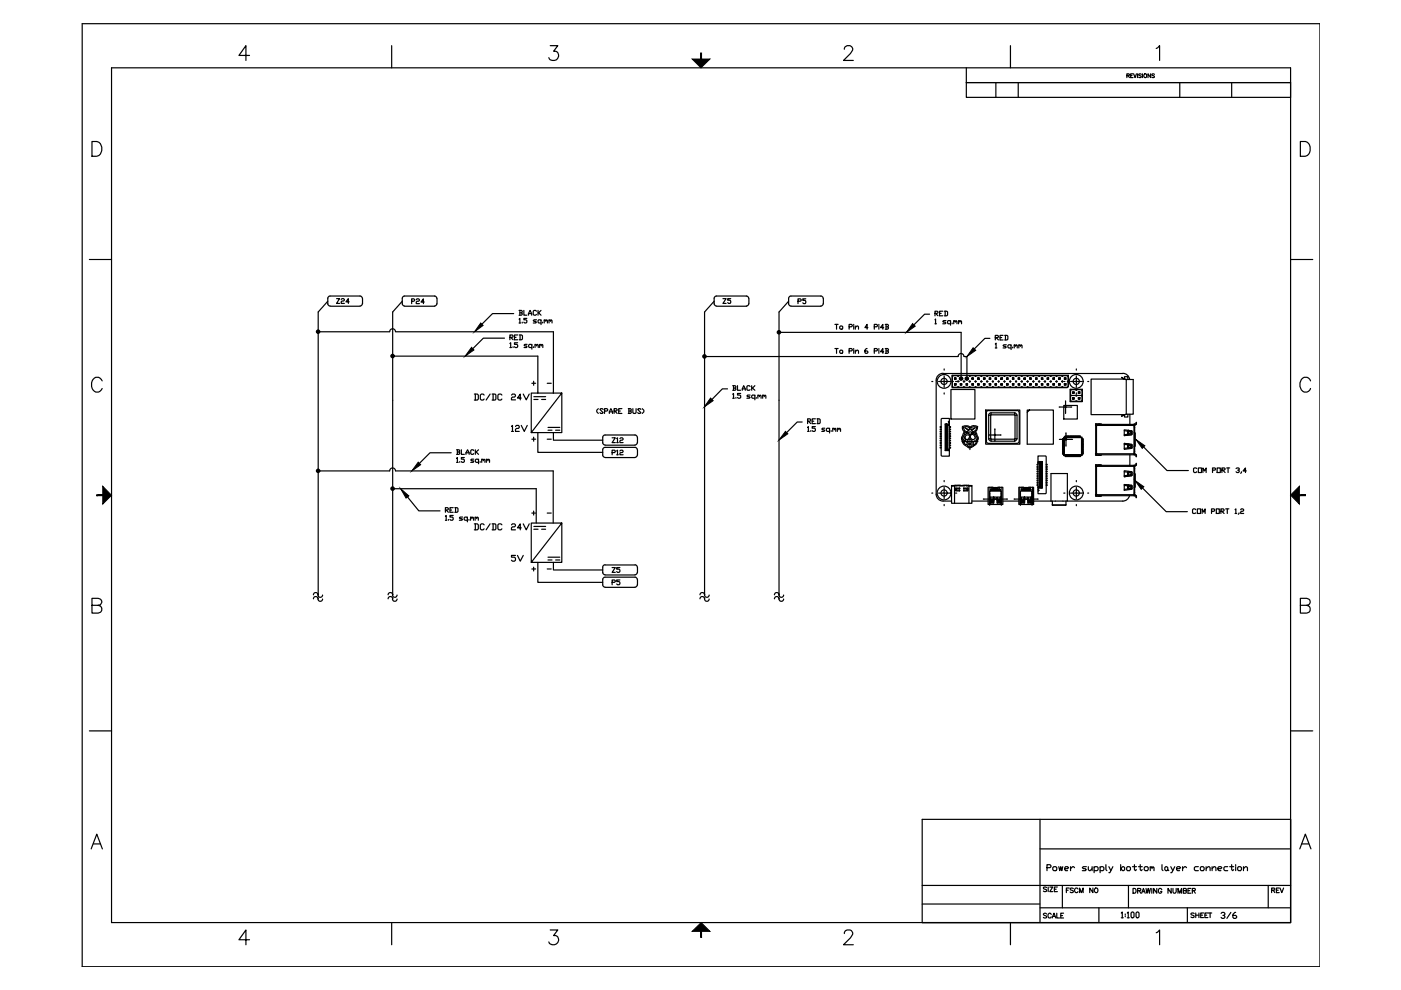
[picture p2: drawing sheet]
<svg xmlns="http://www.w3.org/2000/svg" width="297mm" height="210mm" viewBox="0 0 297 210" stroke-linecap="round" stroke-linejoin="round" font-family="sans-serif">
<defs><g id="words">
<g font-size="4.4">
<text x="107.6" y="86.1">24V</text>
<text x="107.6" y="92.8">12V</text>
<text x="107.6" y="113.6">24V</text>
<text x="107.6" y="120.3">5V</text>
</g>
<g font-size="4">
<text x="70.6" y="65.6">Z24</text>
<text x="86.4" y="65.6">P24</text>
<text x="152.4" y="65.6">Z5</text>
<text x="168.3" y="65.6">P5</text>
<text x="128.8" y="97.7">P12</text>
<text x="128.8" y="125.2">P5</text>
<text x="268.8" y="190.5">REV</text>
<text x="257.9" y="195.8">3/6</text>
</g>
<g font-size="3.5">
<text x="128.8" y="94.9">Z12</text>
<text x="111.8" y="110.4">+</text>
<text x="128.8" y="122.4">Z5</text>
</g>
<g font-size="2.6">
<text x="115" y="82.6">-</text>
<text x="115" y="94.2">-</text>
<text x="115" y="110.1">-</text>
<text x="115" y="121.7">-</text>
</g>
</g></defs>
<g fill="none" stroke="#000" stroke-width=".25">
<path d="M17.4 5h262.5v200h-262.5zM23.7 14.4h249.9v181.2h-249.9zM52.9 11.8h-2.2l1.4-2.1v3.1M83 9.7v4.7M116.7 9.7h1.6l-.9 1.2a1.01 1.01 0 0 1 1.1 1.1 1.01 1.01 0 0 1-1.4 .8l-.4-.1-.3-.5M179 10.4a.72 .72 0 0 1 .6-.7h.6a.77 .77 0 0 1 .4 1.2l-1.8 1.9h2.1M204.9 17.5v3.1h68.7M204.9 14.4v3.1M204.9 17.5h68.7M211.1 17.5v3.1M214.2 9.7v4.7M215.9 17.5v3.1"/>
<path d="M238.9 16h.5l.1-.2-.6-.2v.9M239.2 16l.3 .5M239.7 16h.3M240.2 15.6h-.5v.9h.5M240.4 15.6l.3 .9 .2-.9M241.2 15.6v.9M242 15.8l-.2-.2-.4 .2 .1 .2 .5 .2-.2 .3-.4-.1M242.2 15.6v.9M242.7 15.7a.35 .35 0 0 1 .4 .4 .35 .35 0 0 1-.5 .2zM244 15.6v.9l-.6-.9v.9M244.8 15.8l-.3-.2-.3 .2 .1 .2 .5 .2-.3 .3-.3-.1M245.1 10.3l.8-.6v3.1"/>
<path d="M250.1 17.5v3.1M261.1 17.5v3.1M19.5 30h1a1.66 1.66 0 0 1 1.1 1.6 1.66 1.66 0 0 1-1.1 1.5h-1zM275.7 30h1.1a1.69 1.69 0 0 1 1 1.6 1.69 1.69 0 0 1-1 1.5h-1.1zM19 55h4.7M273.6 55h4.7M69.5 63.9l-2 2.3v60M76.3 62.8h.3l.2 .5M76.8 64.4v.2l-.5 .3M76.9 63.3v1.1M83.3 75.5h30.7v7.8M83.8 70.3a.61 .61 0 0 0-.6-.6 .61 .61 0 0 0-.6 .6h-15.1"/>
<path d="M83.9 70.3h33.4v13M85.3 63.9l-2 2.3v60M92.1 62.8l.4 .2 .1 .3M92.6 64.4l-.1 .2-.4 .3M92.7 63.3v1.1M107 71.7h-4.5l-2.3 2.2M108.1 71.5h.5l.2-.3-.2-.2h-.5v1M108.1 72.8l.2-.1v1M108.1 73.7h.3M108.3 71.5l.5 .5M108.8 73.5v.2M108.9 66.5h-4.5l-2.2 2.2"/>
<path d="M109.1 71.5h.3M109.8 71h-.7v1h.7M109.8 72.7h-.7v.3h.5l.2 .2v.3l-.2 .2h-.4l-.1-.2M110.1 65.8h.5l.1 .2-.1 .3M110.1 67.7l.1-.2v1M110.1 68.5h.3M110.1 71h.5l.2 .2v.7l-.2 .1h-.5M110.2 66.3h.4l.1 .4-.1 .1h-.5M110.2 65.8v1M110.3 71v1M110.7 68.3v.2M111.1 65.8v1h.6"/>
<path d="M111.7 67.5h-.6v.3h.4l.2 .2v.3l-.2 .2-.4-.2M111.7 73h-.4l-.2 .2 .2 .1h.3l.1 .2-.1 .2h-.5M112 66.8v-.3l.4-.7 .3 .7v.3M112 66.5h.7M112.8 73.2l-.2-.2h-.3l-.2 .2v.3l.2 .2h.5M112.8 73v1M113.1 73.5v.2M113.4 73.2l.2-.2 .2 .3M113.4 73v.7M113.7 66l-.1-.2h-.4l-.1 .2v.7l.1 .1h.4l.1-.1M113.7 67.8h-.5l-.1 .2 .6 .3-.1 .2h-.5M113.8 73.2l.1-.2 .2 .2v.5"/>
<path d="M114.1 65.8v1M114.2 66.3l.5 .5M114.4 73.2l.2-.2 .2 .3M114.4 73v.7M114.7 65.8l-.6 .5M114.7 68l-.2-.2h-.3l-.1 .2 .1 .5h.5M114.7 67.8v1M114.8 73.2l.1-.2 .2 .2v.5M115 68.3v.2M115.4 68l.2-.2 .1 .3M115.4 67.8v.7M115.7 68l.2-.2 .2 .2v.5"/>
<path d="M116.4 68l.2-.2 .1 .3M116.4 67.8v.7M116.7 68l.2-.2 .1 .2v.5M151.4 63.9l-2 2.3v60M151.9 62.8h6.3l.5 .2v.3M151.9 64.9h6.4M158.7 64.4l-.2 .4-.3 .1M158.8 63.3v1.1M165.2 70.5h38.6v9.7M167.2 63.9l-2 2.3v60M167.7 64.9h6.4M167.7 62.8h6.4"/>
<path d="M174 62.8l.5 .2v.3M174.6 63.3l-.1 1.3-.5 .3M177 68.8h.7M177 73.9h.7M177.4 68.8v1M177.4 73.9v1M178 74.4l.5-.2 .2 .2v.3l-.5 .2-.2-.2zM178.2 69.1l.5 .2v.3l-.2 .2-.5-.2v-.3zM180 69.3h.5l.2-.4-.2-.1h-.5v1M180 74.4h.5l.2-.3-.2-.2h-.5v1M181 68.8v.1M181 69.1v.7"/>
<path d="M181 73.9v.2M181 74.2v.7M181.3 69.5l.5-.4 .2 .2v.5M181.3 74.6l.5-.4 .2 .2v.5M181.3 69.1v.7M181.3 74.2v.7M183.8 73.9l-.4 .3v.5l.1 .2 .5-.2-.2-.3h-.4M184 69.5h-.6l.4-.7v1M185.4 69.3h.5l.1-.4-.1-.1h-.5v1M185.4 74.4h.5l.1-.3-.1-.2h-.5v1M186.3 68.8v.1M186.3 69.1v.7"/>
<path d="M186.3 73.9v.2M186.3 74.2v.7M187.4 69.5h-.7l.5-.7v1M187.4 74.6h-.7l.5-.7v1M187.7 68.8h.5l.2 .1-.2 .4M187.7 73.9h.5l.2 .2-.2 .3M187.9 69.3h.3l.2 .3-.2 .2h-.5M187.9 74.4h.3l.2 .3-.2 .2h-.5M187.9 68.8v1M187.9 73.9v1M197.1 66.6h-1.1l-2.2 2.3M198.2 66.4h.5l.2-.3-.7-.1v1"/>
<path d="M198.2 67.8l.2-.2v1.1M198.2 68.7h.3M198.4 66.4l.5 .6M199.2 66.4h.3M199.9 66h-.7v1h.7M199.9 79.1a1.46 1.46 0 0 0-1.4 1.5v24.2a1.46 1.46 0 0 0 1.4 1.4M200 79.2h38.1M200.2 79.7v1.2h-1.2M200.2 78.2v.3M200.2 66l.7 .1v.7l-.2 .2h-.5M200.4 66v1M200.6 68h-.5l-.2 .1 .7 .4-.2 .2h-.5"/>
<path d="M201.5 68.1l-.1-.1h-.4l-.1 .1 .1 .6h.5M201.5 68v.9M201.9 79.6h24.6v2.3l-.2 .3h-24.4zM201.9 68.5v.2M201.9 79.8v1l.2 .1-.2 .1M202.1 79.7l-.2 .1M202.2 68.1l.2-.1 .2 .3M202.2 68v.7M202.6 68.1l.1-.1 .2 .1v.6M203 79.7l.1 .1 .2-.1h-1.4v.1M203.2 68.1l.2-.1 .1 .3M203.2 68v.7"/>
<path d="M203.5 68.1l.2-.1 .2 .1v.6M204.4 75.6a.61 .61 0 0 0-.6-.6 .61 .61 0 0 0-.7 .6h-53.7M204.4 75.6h.6v4.5M205.8 79.7l-.2 .1-.1-.1h21v2.3l-.2 .1h-24.2M206.7 79.7l.1 .1 .2-.1M207.9 79.7l.2 .1 .1-.1M209.2 79.7l.1 .1 .2-.1M209.9 71.7h-1.1l-2.2 2.3M210.4 79.7l.1 .1 .1-.1M211 71.6h.5l.2-.3-.2-.2h-.5v1M211 72.9l.2-.1v1M211 73.8h.4"/>
<path d="M211.2 71.6l.5 .5M211.6 79.7l.1 .1 .2-.1M212 71.6h.4M212.7 71.1h-.7v1h.7M212.8 79.7l.2 .1 .1-.1M213 71.1h.5l.2 .2v.6l-.2 .2h-.5M213.2 71.1v1M213.3 73.1h-.5l-.1 .2 .1 .1h.4l.1 .2-.1 .2h-.5M214.1 79.7l.1 .1 .1-.1M214.4 73.3l-.2-.2h-.3l-.2 .2v.3l.2 .2h.5M214.4 73.1v1M214.7 73.6v.2"/>
<path d="M215 73.3l.2-.2 .1 .3M215 73.1v.7M215.3 79.7l.1 .1 .1-.1M215.3 73.3l.2-.2 .2 .2v.5M216 73.3l.2-.2 .2 .3M216 73.1v.7M216.4 73.3l.1-.2 .2 .2v.5M216.5 79.7l.1 .1 .2-.1M217.7 79.7l.2 .1 .1-.1M218.9 79.7l.2 .1 .1-.1M220.2 79.7l.1 .1 .2-.1M221.4 79.7l.2 .1 .1-.1"/>
<path d="M222.6 79.7l.2 .1 .1-.1M223.8 79.7l.2 .1 .1-.1M225.1 79.7l.1 .1 .2-.1M226.3 79.7l.2 .1M228.2 79.7v1.2h-1.2M228.2 78.2v.3M238 79.1a1.46 1.46 0 0 1 1.5 1.3M21.7 80.8a1.15 1.15 0 0 0-1.3-.8 1.15 1.15 0 0 0-1 1.2 1.45 1.45 0 0 0 1.5 1.9l.8-.7M67.5 99.9h15.1M82.6 99.8a.61 .61 0 0 1 .6-.6 .61 .61 0 0 1 .6 .6M83.9 99.9h33.4v11M95.7 96h-4.5l-2.3 2.2"/>
<path d="M96.8 95.4h.5l.2 .1-.2 .3M96.8 97.2l.2-.2v1M96.8 98h.3M97 95.8h.3l.2 .4-.2 .1h-.5M97 95.4v.9M97.5 97.9v.1M97.8 95.4v.9h.7M98.5 97h-.7v.4h.5l.2 .1v.4l-.2 .1h-.4l-.1-.1M98.8 96.3v-.3l.3-.6 .4 .6v.3M98.8 96h.7M100.4 95.5l-.1-.1h-.3l-.2 .1v.7l.2 .1h.3l.1-.1M100.4 97.4h-.4l-.2 .1 .2 .2h.3l.1 .2-.1 .1h-.5"/>
<path d="M100.6 83.6h.6l.2 .2v.8l-.2 .2h-.6M100.8 83.6v1.2M100.8 95.4v.9M101 95.8l.5 .5M101.5 95.4l-.7 .4M101.5 97.5l-.2-.1h-.3l-.2 .1v.4l.2 .1h.5M101.5 97.4v.9M101.8 97.9v.1M102.1 97.5l.2-.1 .2 .3M102.1 97.4v.6M102.5 97.5l.1-.1 .2 .1v.5M102.6 83.8l-.2-.2h-.3l-.3 .2v.8l.3 .2h.3l.2-.2"/>
<path d="M103.1 97.5l.2-.1 .1 .3M103.1 97.4v.6M103.4 97.5l.2-.1 .2 .1v.5M103.9 83.6l-.8 1.2M104.3 83.6h.7l.1 .2v.8l-.1 .2h-.7M104.5 83.6v1.2M106.4 83.8l-.2-.2h-.4l-.2 .2v.8l.2 .2h.4l.2-.2M113.1 80.8v.9M113.2 84.1h2.5M114 91.7v4.2h13.8M114.8 84.7h.9M116.2 90.6h2.5"/>
<path d="M117.3 91.7v1.6h10.5M119.1 83.3v8.4h-6.5v-8.4h6.5l-6.5 8.4M126.9 86.6l-.4 .4v.3l.4 .4M127.9 86.8l-.2-.2h-.3l-.2 .2 .7 .7-.2 .2h-.3l-.2-.2M128.2 87.2h.5l.1-.4-.1-.2h-.5v1.1M128.3 92.2h6.3l.4 .3 .1 .2M129.2 87.7v-.4l.3-.7 .4 .7v.4M129.2 87.3h.7M130.2 87.2h.5l.1-.4-.1-.2h-.5v1.1M130.4 87.2l.4 .5M131.2 87.2h.3M131.9 86.6h-.7v1.1h.7"/>
<path d="M133.2 86.6h.5l.1 .2-.1 .4M133.3 87.2h.4l.1 .3-.1 .2h-.5M133.3 86.6v1.1M134.2 86.6v.9l.2 .2h.3l.2-.2v-.9M134.6 94.9l.4 .2 .1 .2M135.1 93.9l-.2 .4h-.3M135.1 96.5l-.2 .4-.3 .1M135.2 92.7v1.2M135.2 95.4v1.1M135.9 86.8l-.2-.2h-.3l-.2 .2 .7 .7-.2 .2h-.3l-.2-.2M136.2 86.6l.3 .4v.3l-.3 .4M154.2 82.5h-1.1l-2.2 2.2"/>
<path d="M155.3 81.8h.6l.1 .1-.1 .4M155.3 83.6l.2-.2v1M155.3 84.4h.4M155.5 82.3h.4l.1 .3-.7 .1M155.5 81.8v.9M156 84.3v.1M156.4 81.8v.9h.6M157 83.4h-.6v.4h.5l.1 .1v.4l-.1 .1h-.4l-.1-.1M157.4 82.7l.3-.9 .3 .9M157.4 82.5h.6M159 81.9l-.1-.1h-.4l-.1 .1v.7l.1 .1 .5-.1M159 83.8h-.5l-.1 .1 .1 .2h.4l.1 .2-.1 .1h-.5"/>
<path d="M159.4 81.8v.9M159.5 82.3l.5 .4M160 81.8l-.6 .5M160 83.9l-.1-.1h-.4l-.1 .1v.4l.1 .1h.5M160 83.8v1M160.3 84.3v.1M160.7 83.9l.2-.1 .1 .3M160.7 83.8v.6M161 83.9l.2-.1 .2 .1v.5M161.7 83.9l.2-.1 .1 .3M161.7 83.8v.6M162 83.9l.2-.1 .2 .1v.5"/>
<path d="M170.1 89.5h-1.1l-2.2 2.2M171.2 89.3h.5l.2-.3-.2-.2h-.5v1M171.2 90.6l.2-.1v1M171.2 91.5h.4M171.4 89.3l.5 .5M171.9 91.3v.2M172.2 89.3h.3M172.9 88.8h-.7v1h.7M172.9 90.5h-.7v.3h.5l.2 .2v.3l-.2 .2h-.3l-.2-.2M173.2 88.8h.5l.2 .2v.6l-.2 .2h-.5M173.4 88.8v1M174.9 90.8h-.5l-.2 .2 .7 .3-.2 .2h-.5"/>
<path d="M175.9 91l-.2-.2h-.3l-.2 .2v.3l.2 .2h.5M175.9 90.8v1M176.2 91.3v.2M176.6 91l.1-.2 .2 .3M176.6 90.8v.7M176.9 91l.2-.2 .1 .2v.5M177.5 91l.2-.2 .2 .3M177.5 90.8v.7M177.9 91l.1-.2 .2 .2v.5M197.6 80.9h.2M199.5 88.8l.2-.1h1.6v.6l-.2 .1 .2 .2v.3h-.9v5.6h.9v1.2h-1.6l-.2-.1zM199.5 93.4h-.2v.1h.2"/>
<path d="M199.5 91.4h-.2v.2h.2M199.5 90.5h-.2v.1h.2M199.5 94.3h-.2v.2h.2M199.5 92.9h-.2v.1h.2M199.5 93.8h-.2v.2h.2M199.5 91h-.2v.1h.2M199.5 94.8h-.2v.2h.2M199.5 92.4h-.2v.2h.2M199.5 91.9h-.2v.2h.2M200.2 83.3v.3M200.4 89.9l.1 .1v5.4l-.1 .1M200.5 95.4h.8v.1"/>
<path d="M200.5 95.4h.1M200.6 91.9h.1M200.6 92.1h.1M200.6 93.4h.1M200.6 93.5h.1M200.6 92.9h.1M200.6 93h.1M200.6 92.4h.1M200.6 92.6h.1M200.6 93.8h.1M200.6 94h.1M200.6 91h.1"/>
<path d="M200.6 91.1h.1M200.6 91.4h.1M200.6 91.6h.1M200.6 90.5h.1M200.6 90.6h.1M200.6 94.3h.1M200.6 94.5h.1M200.6 94.8h.1M200.6 95h.1M200.6 90.5v.1M200.6 91v.1M200.6 91.4v.2"/>
<path d="M200.6 91.9v.2M200.6 92.4v.2M200.6 92.9v.1M200.6 93.4v.1M200.6 93.8v.2M200.6 94.3v.2M200.6 94.8v.2M200.6 90h.1M200.7 90h.1M200.7 95l-.1 .4M200.7 90v.5M200.7 90.6v.4"/>
<path d="M200.7 91.1v.3M200.7 91.6v.3M200.7 92.1v.3M200.7 92.6v.3M200.7 93v.4M200.7 93.5v.3M200.7 94v.3M200.7 94.5v.3M200.8 90.2h.1M200.9 95.2h-.1M200.9 90.2h.4v5M200.9 90.2v5h.4"/>
<path d="M201.3 89.9v.1h-.8h.2v5.4M201.3 90.1h-.6v5.2h.6M201.3 91h.2v.1h-.2M201.3 90.5h.2v.1h-.2M201.3 91.4h.2v.2h-.2M201.3 93.4h.2v.1h-.2M201.3 94.8h.2v.2h-.2M201.3 94.3h.2v.2h-.2M201.3 92.4h.2v.2h-.2M201.3 93.8h.2v.2h-.2M201.3 92.9h.2v.1h-.2M201.3 91.9h.2v.2h-.2"/>
<path d="M201.3 89.3v.3M201.3 90v.2M201.3 95.2v.2M201.4 80.9h-1.2v1.2M201.6 82.6h5.1v6.2h-5.1zM201.9 82l.2 .1M201.9 80.8v1.2M202.4 80.1h.3zM202.4 80.1v.3h.2M202.4 81.4v.2zM202.4 81.6h.3M202.4 81.4h.3"/>
<path d="M202.5 80.2v.2h.1v-.2M202.5 80.4h-.1M202.5 81.4h.1M202.6 80.9h.2M202.7 81.4v.2zM202.7 80.1v.3M203 80.9l.1-.1 .2 .1-.2 .1zM203 82.1l.1-.1 .2 .1M203.6 81.4h.3zM203.6 81.4l.1 .2M203.6 80.1l.1 .3M203.6 81.6h.3"/>
<path d="M203.6 80.1h.3M203.6 80.4h.3M203.6 80.1l.1 .1M203.7 81.4v.2h.2v-.2M203.9 80.2h-.2v.2h.2M203.9 81.4v.2M203.9 80.1v.3zM203.9 93.2h.1M204 93.4a1.12 1.12 0 0 0 .7 1.1M204.1 90.4a1.08 1.08 0 0 0 .4 1.2M204.1 90.4a1.24 1.24 0 0 1 1.6 .3 1.11 1.11 0 0 1 1.6-.2M204.2 92.3l-.3 .5 .1 .6"/>
<path d="M204.2 82.1l.2-.1 .1 .1M204.2 80.9l.2-.1 .1 .1-.1 .1zM204.3 93.3l.1-.3v-.6l-.3 .5 .1 .4M204.3 93.7l-.2 .1M204.3 90.6l.1-.1a.65 .65 0 0 1 .8 0 .65 .65 0 0 1 .3 .7l-.9-.5 .7 .6a.67 .67 0 0 1-.7 0 .67 .67 0 0 1-.3-.7zM204.3 93.7h.1M204.3 93.5a.51 .51 0 0 1 .6 .2 .51 .51 0 0 1 0 .6l-.3-.2zM204.4 93.8v.1M204.5 92.7v.2M204.5 92.2l.1-.4 .5-.1-.6 .6M204.5 91.5l-.3 .8M204.6 91.6h-.1"/>
<path d="M204.8 94.5l.1 .1a.95 .95 0 0 0 1.5 0M204.8 81.4l.1 .2M204.8 80.1h.3v.3h-.3zM204.8 81.6h.3M204.9 92.2a.46 .46 0 0 1 .6 .3 .46 .46 0 0 1-.3 .6 .46 .46 0 0 1-.6-.3zM205 91.8h.1M205.1 91.7l-.1 .1M205.1 81.4h-.2v.2h.2v-.2M205.1 81.4h-.3h.1M205.1 81.4v.2M205.1 93.6v.1M205.1 94.5l.5 .3 .5-.3"/>
<path d="M205.2 94.4a.7 .7 0 0 1 .9 0M205.3 91.7a.48 .48 0 0 1 .8 .1 .58 .58 0 0 1-.9 .1zM205.3 91.3h.1M205.5 82.1l.1-.1 .2 .1M205.5 80.9l.1-.1 .2 .1-.2 .1zM205.6 91.9v1.7h-1.7M205.8 92.3a.54 .54 0 0 1 .8 .1 .54 .54 0 0 1-.4 .8 .69 .69 0 0 1-.4-.9zM205.9 90.7l.6-.2a.38 .38 0 0 1 .5 .1 .38 .38 0 0 1 0 .5l-.3 .2a.4 .4 0 0 1-.7 0l.7-.6-.8 .4zM206.1 81.4v.2M206.1 80.1h.3zM206.1 80.1v.3v-.2M206.1 81.6h.3"/>
<path d="M206.1 80.4h.3M206.1 81.4h.2v.2h-.2zM206.1 80.4h.2M206.3 91.7a.46 .46 0 0 1 .6 .6zM206.3 81.4l.1 .2M206.3 81.6h.1M206.4 81.4h-.3M206.4 80.1v.3l-.1-.2M206.4 94.3h.1M206.4 93.7l.5-.2a.46 .46 0 0 1-.1 .5 .46 .46 0 0 1-.5 .1zM206.4 94.6h.1M206.7 82.1l.1-.1 .2 .1"/>
<path d="M206.8 80.8l.2 .1-.2 .1-.1-.1zM206.9 92.5l.2 .8M207 92.5a.51 .51 0 0 1 .1 .8M207.1 93.3h.1M207.2 93.5a1.08 1.08 0 0 1-.8 1M207.2 90.4a1.25 1.25 0 0 1-.4 1.2 2.19 2.19 0 0 1 .5 1.7l-.1 .2M207.3 81.4v.2zM207.3 81.4h.3h-.2M207.3 80.4h.3zM207.3 80.1h.3zM207.3 80.1v.3M207.3 93.6h-1.7v1.7"/>
<path d="M207.4 80.2v.2M207.5 81.4v.2h-.1M207.6 81.4v.2h-.3M207.6 80.1v.3M207.9 82.1l.2-.1 .1 .1M208.1 80.8l.1 .1-.1 .1-.2-.1zM208.5 80.1v.3zM208.5 81.4v.2zM208.5 81.4h.3h-.2M208.5 81.6h.3M208.5 80.1h.3M208.5 80.4h.3"/>
<path d="M208.6 80.2h.2M208.6 80.4h.2M208.8 81.4v.2h-.2M208.8 80.1v.3zM208.8 81.4v.2M209 86.9h7.2v7.3h-7.2zM209.1 93.5l.1 .3 .4 .2M209.2 87.5v6M209.2 82.1l.1-.1 .2 .1M209.2 80.9l.1-.1 .2 .1-.2 .1zM209.6 87l-.4 .3-.1 .2M209.6 93l.1 .3 .4 .2"/>
<path d="M209.6 88v5M209.6 87.1h6M209.6 93h.4M209.6 88h.4M209.7 80.1v.3zM209.7 80.1h.3l-.2 .1M209.7 81.4h.3zM209.7 81.4l.1 .2M209.7 81.6h.3M209.8 80.4h.2h-.3M209.8 81.4v.2h.2M210 80.2v.2"/>
<path d="M210 93l.1 .1M210 81.4v.2v-.2M210 80.1v.3M210 88v5M210.1 88h-.1M210.1 87.5l-.4 .3-.1 .2M210.1 87.5h5v.5h-5M210.1 93.1h5v.4h-5zM210.1 87.5v.5M210.4 82.1l.1-.1 .1 .1M210.4 80.9l.1-.1 .1 .1-.1 .1zM210.9 90.9v1.3h-1.3"/>
<path d="M211 81.4v.2zM211 81.4h.3h-.2M211 80.4h.3zM211 81.6h.3M211 80.1v.3M211.1 80.4v-.2h.1v.2M211.1 80.2l-.1-.1 .2 .1M211.2 81.4v.2h-.1M211.3 81.4l-.1 .2M211.3 80.1v.3M211.6 82.1l.1-.1 .2 .1M211.6 80.9l.1-.1 .2 .1-.2 .1z"/>
<path d="M212.2 80.1v.3zM212.2 81.6h.3M212.2 80.1h.3M212.2 80.4h.3M212.2 81.4h.3M212.2 92.2h-1.3v1.3M212.3 81.4h.2v.2h-.2zM212.3 81.4h-.1l.1 .2M212.3 80.2h.2M212.3 80.4h.2M212.5 81.4v.2M212.5 81.6h.1"/>
<path d="M212.5 80.1v.3zM212.8 82.1l.2-.1 .1 .1M213 80.8l.1 .1-.1 .1-.2-.1zM213.4 80.1v.3zM213.4 80.1h.3l-.2 .1M213.4 81.4v.2zM213.4 81.4h.3h-.2M213.4 81.6h.3M213.5 80.4h.2h-.3M213.6 80.2v.2M213.7 81.4v.2l-.1-.2M213.7 80.1v.3"/>
<path d="M214.1 82.1l.1-.1 .1 .1M214.1 80.9l.1-.1 .1 .1-.1 .1zM214.7 80.1v.3v-.2l.3-.1-.3 .1M214.7 81.4v.2M214.7 81.6h.3M214.9 80.2v.2h-.2M214.9 80.4h-.2M215 81.4h-.3v.2h.2v-.2M215 81.4h-.3M215 81.4l-.1 .2M215 80.1v.3M215.1 88h.1"/>
<path d="M215.1 87.5l.2 .1 .3 .4M215.2 93l-.1 .1M215.2 88h.4v5h-.4zM215.3 80.9l.1-.1 .1 .1-.1 .1zM215.3 82.1l.1-.1 .1 .1M215.6 93l-.1 .3-.4 .2M215.6 87l.3 .1 .2 .4v6M215.9 80.1h.3zM215.9 80.4h.3zM215.9 80.1v.3M215.9 81.6h.3M215.9 81.4h.3"/>
<path d="M215.9 81.4h.2v.2h-.2zM215.9 81.4v.2M215.9 80.2v.2M216.1 93.5l-.2 .4-.3 .1h-6M216.1 81.4h.1v.2M216.1 80.2v.2M216.1 81.6h.1M216.2 80.1v.3M216.5 82.1l.1-.1 .2 .1M216.5 80.9l.1-.1 .2 .1-.2 .1zM217.1 81.4h.3zM217.1 81.4l.1 .2"/>
<path d="M217.1 80.1v.3zM217.1 81.6h.3M217.1 80.1h.3M217.1 80.4h.3M217.2 81.4v.2h.1v-.2M217.2 80.2h.1l.1 .2M217.2 80.4h.1M217.3 80.2l.1-.1v.3M217.4 81.4l-.1 .2M217.7 80.9l.2-.1 .1 .1-.1 .1zM217.7 82.1l.2-.1 .1 .1M218.3 86.9h-.5v.5l.5-.5h5v7.3h-5.5v-6.8"/>
<path d="M218.3 80.1v.3l.1-.2 .2-.1-.2 .1M218.3 81.4v.2zM218.3 81.4h.3h-.2M218.3 81.6h.3M218.6 80.2v.2h-.2M218.6 80.4h-.3M218.6 81.4v.2v-.2M218.6 80.1v.3M218.9 80.9l.2-.1 .1 .1-.1 .1zM218.9 82.1l.2-.1 .1 .1M219.6 81.4v.2zM219.6 81.6h.3"/>
<path d="M219.6 80.4h.3M219.6 81.4h.3M219.6 80.1v.1M219.6 81.4h.2v.2h-.2M219.6 80.2h.2v.2h-.2zM219.8 81.4h.1v.2M219.8 80.2l.1-.1h-.3v.3M219.8 81.6h.1M219.9 80.1l-.1 .3M220.1 97.9v-1.2h1.6l.1 .1v7.7l-.1 .2h-1.6v-.6l.2-.1-.2-.2M220.1 98.2h.3v5h-.3zM220.1 98.1h.6v5.2h-.6"/>
<path d="M220.1 99.9h-.2v.1h.2M220.1 98.5h-.2v.1h.2M220.1 99.4h-.2v.2h.2M220.1 98.9h-.2v.2h.2M220.1 98v.2M220.2 82.1l.1-.1 .2 .1M220.2 80.9l.1-.1 .2 .1-.2 .1zM220.5 98.1l-.1 .1M220.7 98v5.4M220.7 98v.5M220.7 98.6v.3M220.7 99.1v.3"/>
<path d="M220.7 99.6v.3M220.8 81.4h.3zM220.8 81.4v.2v-.2M220.8 80.4h.3zM220.8 99.1h.1M220.8 98.9h.1M220.8 99.6h.1M220.8 99.4h.1M220.8 98.6h.1M220.8 98.5h.1M220.8 99.9h.1M220.8 80.1v.3"/>
<path d="M220.8 98.5v.1M220.8 98.9v.2M220.8 99.4v.2M220.8 99.9v.1M220.8 81.6h.3M220.8 99.4h-.1l.1 .2M220.8 98.5h-.1l.1 .1M220.8 98.9h-.1l.1 .2M220.8 99.9h-.1l.1 .1M220.8 80.4v-.2h.2v.2M220.8 80.2l.3-.1-.1 .1M221 97.9h-.9v.1h.7l.2-.1v5.6l-.2-.1v-5.4h-.1"/>
<path d="M221.1 81.4v.2l-.1-.2M221.1 80.1v.3M221.4 82.1l.2-.1 .1 .1M221.4 80.9l.2-.1 .1 .1-.1 .1zM221.8 99.4h.2v.2h-.2M221.8 98.9h.2v.2h-.2M221.8 98.5h.2v.1h-.2M221.8 99.9h.2v.1h-.2M222 81.4v.2zM222 81.4h.3h-.1M222 81.6h.3M222 80.1v.3"/>
<path d="M222.1 81.4h.1v.2h-.1M222.1 80.4h.2M222.2 80.2l.1-.1v.3zM222.2 80.2h-.1v.2h.1M222.3 81.4l-.1 .2M222.3 80.1l-.2 .1M222.6 82.1l.2-.1 .1 .1M222.6 80.9l.2-.1 .1 .1-.1 .1zM223.3 81.4v.2M223.3 81.6h.2M223.3 80.1v.3M223.3 80.4h.2"/>
<path d="M223.5 80.2v-.1v.3zM223.5 80.2h-.2v.2h.2M223.5 80.1l-.2 .1M223.5 81.4h-.2v.2h.2v-.2M223.5 81.4h-.2M223.5 81.4v.2M223.8 82.1l.2-.1 .1 .1M223.8 80.9l.2-.1 .1 .1-.1 .1zM224.4 81.4v.2zM224.4 81.4h.4h-.1M224.4 81.6h.4M224.4 80.1v.3"/>
<path d="M224.5 81.4h.2v.2h-.2M224.5 80.4h.3M224.7 80.2l.1-.1v.3zM224.7 80.2h-.2v.2h.2M224.8 81.4l-.1 .2M224.8 80.1h-.4l.1 .1M225.1 82.1l.1-.1 .2 .1M225.1 80.9l.1-.1 .2 .1-.2 .1zM225.4 93.6v.1M225.4 93v.2M225.4 93.5h.1M225.4 93.2v.1"/>
<path d="M225.4 94v.1M225.4 95v.1M225.4 94.6v.1M225.4 95.2v.1M225.4 95.4h.1M225.4 95.6v.1M225.4 96h.1M225.4 93.8v.1M225.4 94.4v.1M225.4 95.7v.2M225.4 96.1v.2M225.4 94.2v.1"/>
<path d="M225.4 94.8v.1M225.4 94h.1M225.4 93.7h.1M225.4 94.7h.1M225.4 95h.1M225.4 95.7h.1M225.4 93h.1M225.4 93.8h.1M225.4 94.8h.1M225.4 93.9h.1M225.4 93.6h.1M225.4 94.1h.1"/>
<path d="M225.4 94.5h.1M225.4 94.4h.1M225.4 94.2h.1M225.4 94.3h.1M225.4 95.9h.1M225.4 95.6h.1M225.4 96.3h.1M225.4 96.1h.1M225.4 93.2h.1M225.4 93.3h.1M225.4 94.6h.1M225.4 94.9h.1"/>
<path d="M225.4 95.1h.1M225.4 95.3h.1M225.4 95.2h.1M225.5 86h2.9v2.8h-2.9zM225.5 92.9h.1M225.5 92.9v3.4M225.5 93h.1M225.5 93.2h.1M225.5 93.3h.1M225.5 94h.1M225.5 94.1h.1M225.5 94.2h.1"/>
<path d="M225.5 94.3h.1M225.5 94.9h.1M225.5 94.8h.1M225.5 95.1h.1M225.5 95h.1M225.5 96h.1M225.5 93.8h.1M225.5 93.9h.1M225.5 94.4h.1M225.5 94.5h.1M225.5 93.5h.1M225.5 93.6h.1"/>
<path d="M225.5 93.7h.1M225.5 94.7h.1M225.5 94.6h.1M225.5 95.2h.1M225.5 95.3h.1M225.5 95.6h.1M225.5 95.7h.1M225.5 95.4h.1M225.5 95.9h.1M225.5 96.3h.1M225.5 96.1h.1M225.5 93v.2"/>
<path d="M225.5 93.2v.1M225.5 93.6v.1M225.5 93.8v.1M225.5 94v.1M225.5 94.2v.1M225.5 94.4v.1M225.5 94.6v.1M225.5 94.8v.1M225.5 95v.1M225.5 95.2v.1M225.5 95.6v.1M225.5 95.7v.2"/>
<path d="M225.5 96.1v.2M225.5 80.9h.3M225.6 93l-.1 3.6v-.3M225.7 80.1h.3zM225.7 80.1v.3M225.7 81.4v.2M225.7 81.6h.3M225.7 80.2v.2h.2v-.2M225.7 92.7l-.1 .3-.1-.1M225.7 92.7h.1M225.7 92.7h3.7M225.7 92.7l-.2 .2"/>
<path d="M225.8 92.8h3.5v3.7h-3.7M225.9 92.7h.1M225.9 96.6h.1M225.9 92.5h.1M225.9 96.8h.1M225.9 92.5v.2M225.9 96.6v.2M225.9 96.7h.1M225.9 80.4h-.2M225.9 85v1.3h-1.3M226 92.7h.1M226 96.6h.1"/>
<path d="M226 92.5v.2M226 96.6v.2M226 81.4h-.3v.2h.2v-.2M226 81.4h-.3M226 81.4l-.1 .2M226 91.8v1.4h-1.4M226 80.1v.3M226.1 92.7h.1M226.1 96.6h.1M226.1 92.5h.1M226.1 96.8h.1M226.1 92.5v.2"/>
<path d="M226.1 96.6v.2M226.1 96.7h.1M226.2 92.7h.1M226.2 96.6h.1M226.2 92.5v.2M226.2 96.6v.2M226.3 92.7h.1M226.3 96.6h.1M226.3 92.5h.1M226.3 96.8h.1M226.3 92.5v.2M226.3 96.6v.2"/>
<path d="M226.3 96.7h.1M226.5 92.7h.1M226.5 96.6h.1M226.5 92.5h.1M226.5 96.8h.1M226.5 92.5v.2M226.5 96.6v.2M226.5 80.8l-.2 .1 .2 .1M226.5 96.7h.1M226.6 92.7h.1M226.6 96.6h.1M226.6 92.5v.2"/>
<path d="M226.6 96.6v.2M226.6 92.5h.1M226.6 96.8h.1M226.6 96.7h.1M226.7 92.7h.1M226.7 96.6h.1M226.7 92.5v.2M226.7 96.6v.2M226.9 92.7h.1M226.9 96.6h.1M226.9 92.5h.1M226.9 96.8h.1"/>
<path d="M226.9 92.5v.2M226.9 96.6v.2M226.9 96.7h.1M226.9 82.5h2.6v2.7h-2.6zM227 83.7v.3M227 84.9l.1 .2M227 92.7h.1M227 96.6h.1M227 92.5h.1M227 96.8h.1M227 92.5v.2M227 96.6v.2"/>
<path d="M227 96.7h.1M227.1 82.6l-.1 .2M227.1 92.7h.1M227.1 96.6h.1M227.1 92.5v.2M227.1 96.6v.2M227.2 92.7h.1M227.2 96.6h.1M227.2 92.5h.1M227.2 96.8h.1M227.2 86.3h-1.3v1.4M227.2 92.5v.2"/>
<path d="M227.2 96.6v.2M227.2 96.7h.1M227.3 92.7h.1M227.3 96.6h.1M227.3 92.5v.2M227.3 96.6v.2M227.4 92.7h.1M227.4 96.6h.1M227.4 92.5h.1M227.4 96.8h.1M227.4 83.1v.3zM227.4 93.2h-1.4v1.4"/>
<path d="M227.4 84.3h.3M227.4 92.5v.2M227.4 96.6v.2M227.4 83.4h.3M227.4 83.1h.3M227.4 96.7h.1M227.5 84.4h.2v.2h-.2zM227.5 84.4l-.1-.1v.3M227.5 83.2l.2-.1v.3v-.2M227.5 84.6h-.1M227.5 83.3h.2M227.5 92.7h.1"/>
<path d="M227.5 96.6h.1M227.5 92.5v.2M227.5 96.6v.2M227.6 92.7h.1M227.6 96.6h.1M227.6 92.5h.1M227.6 96.8h.1M227.6 92.5v.2M227.6 96.6v.2M227.6 96.7h.1M227.7 84.6h-.3M227.7 84.4v-.1v.3"/>
<path d="M227.7 92.7h.1M227.7 96.6h.1M227.7 92.5v.2M227.7 96.6v.2M227.8 92.7h.1M227.8 96.6h.1M227.8 92.5h.1M227.8 96.8h.1M227.8 92.5v.2M227.8 96.6v.2M227.8 96.7h.1M227.9 92.7h.1"/>
<path d="M227.9 96.6h.1M227.9 92.5v.2M227.9 96.6v.2M228 92.7h.1M228 96.6h.1M228 92.5h.1M228 96.8h.1M228 92.5v.2M228 96.6v.2M228 96.7h.1M228 83.8l.2-.1 .1 .1M228 82.6h.3"/>
<path d="M228 85.1h.3M228.1 92.7h.1M228.1 96.6h.1M228.1 92.5v.2M228.1 96.6v.2M228.2 92.7h.1M228.2 96.6h.1M228.2 92.5h.1M228.2 96.8h.1M228.2 83.3v.3M228.2 92.5v.2M228.2 96.6v.2"/>
<path d="M228.2 96.7h.1M228.3 92.7h.1M228.3 96.6h.1M228.3 92.5v.2M228.3 96.6v.2M228.4 92.7h.1M228.4 96.6h.1M228.4 92.5h.1M228.4 96.8h.1M228.4 92.5v.2M228.4 96.6v.2M228.4 96.7h.1"/>
<path d="M228.5 92.7h.1M228.5 96.6h.1M228.5 92.5v.2M228.5 96.6v.2M228.6 92.7h.1M228.6 96.6h.1M228.6 92.5h.1M228.6 96.8h.1M228.6 92.5v.2M228.6 96.6v.2M228.6 96.7h.1M228.6 84.3l.1 .3"/>
<path d="M228.6 83.1v.3zM228.6 83.1h.4l-.3 .1M228.7 92.7h.1M228.7 96.6h.1M228.7 92.5v.2M228.7 96.6v.2M228.7 84.4h.2v.2h-.2zM228.8 92.7h.1M228.8 96.6h.1M228.8 92.5h.1M228.8 96.8h.1M228.8 92.5v.2"/>
<path d="M228.8 96.6v.2M228.8 96.7h.1M228.9 84.6h-.3M228.9 92.7h.1M228.9 96.6h.1M228.9 83.2v.1h-.2M228.9 83.3l-.3 .1M228.9 92.5v.2M228.9 96.6v.2M229 84.3h-.4l.1 .1M229 92.7h.1M229 96.6h.1"/>
<path d="M229 92.5h.1M229 96.8h.1M229 84.3l-.1 .1M229 83.1v.3M229 84.3v.3M229 92.5v.2M229 96.6v.2M229 96.7h.1M229.1 92.7h.1M229.1 96.6h.1M229.1 92.5v.2M229.1 96.6v.2"/>
<path d="M229.3 82.6h.1v.2M229.3 96.5l.1 .1h-3.9M229.3 92.8l.1-.1v3.9M229.4 80.9h-1.2v1.2M229.4 93.5h.2M229.4 94h.2M229.4 93.7h.2M229.4 94.7h.2M229.4 95h.2M229.4 95.7h.2M229.4 95.4h.2M229.4 93h.2"/>
<path d="M229.4 93.8h.2M229.4 94.8h.2M229.4 93.9h.2M229.4 93.6h.2M229.4 94.1h.2M229.4 94.5h.2M229.4 94.4h.2M229.4 94.2h.2M229.4 94.3h.2M229.4 95.9h.2M229.4 95.6h.2M229.4 96h.2"/>
<path d="M229.4 96.3h.2M229.4 96.1h.2M229.4 93.2h.2M229.4 93.3h.2M229.4 94.6h.2M229.4 94.9h.2M229.4 95.1h.2M229.4 95.3h.2M229.4 95.2h.2M229.4 84l-.1-.2h-1l-.1 .2-.2-.2h-.9l-.1 .2v.9l.1 .2h.9l.2-.2 .1 .2h1l.1-.2M229.4 82.8v.9l-.1 .1M229.4 82.8l-.1-.2h-1l-.1 .2-.2-.2h-.9l-.1 .2v.9l.1 .1"/>
<path d="M229.4 83.7v1.4h-.1M229.4 93v.2M229.4 93.2v.1M229.4 93.5h.1M229.4 93.6v.1M229.4 93.8v.1M229.4 94v.1M229.4 94.2v.1M229.4 94.4v.1M229.4 94.6v.1M229.4 94.8v.1M229.4 95v.1"/>
<path d="M229.4 95.2v.1M229.4 95.4h.1M229.4 95.6v.1M229.4 95.7v.2M229.4 96h.1M229.4 96.1v.2M229.5 93v.2M229.5 93.2v.1M229.5 93.5h.1M229.5 93.6v.1M229.5 93.8v.1M229.5 94v.1"/>
<path d="M229.5 94.2v.1M229.5 94.4v.1M229.5 94.6v.1M229.5 94.8v.1M229.5 95v.1M229.5 95.2v.1M229.5 95.4h.1M229.5 95.6v.1M229.5 95.7v.2M229.5 96h.1M229.5 96.1v.2M229.6 93.2v.1"/>
<path d="M229.6 93.6v.1M229.6 94.4v.1M229.6 94.6v.1M229.6 94.8v.1M229.6 95.2v.1M229.6 95.4h.1M229.6 93v.2M229.6 95.6v.1M229.6 93.5h.1M229.6 96h.1M229.6 93.8v.1M229.6 94v.1"/>
<path d="M229.6 94.2v.1M229.6 95v.1M229.6 95.7v.2M229.6 96.1v.2M230.6 80.9h.2M231.3 80.4l7.5 .1-.1 7.4h-7.4zM232.3 96.4l.7 .1M232.3 96.2l.2 .2M232.3 89.9v6.6M232.3 98.6v6.5M232.4 98.5l-.1 .1M232.4 98.5h.6"/>
<path d="M232.5 98.7l-.2 .2M232.5 90l-.2 .2M232.5 98.7h7.9v.2M232.5 90h7.9v.2M232.5 98.7v.2h-.2M232.5 90v.2h-.2M233 98.5h.5v.2M233 89.9h-.7M233 89.9h.5v.1M233 89.9v.1M233 96.4v.1M233 98.5v.2"/>
<path d="M233.5 96.4v.1h-.5M238.2 80.4l-.4-.4 .6 .3v-.4h.7v.6M238.4 94l1.5 .2-1.5-.2v1.3l1.5-.2M238.4 91.3l.7 .1M238.4 94.2l.7 .1M238.8 80.5h1.5v7.3h-1.5M239.1 92.1l-.7 .1M239.1 95l-.7 .1M239.1 95h.1M239.1 94.3h.1M239.1 92.1h.1M239.1 91.4h.1"/>
<path d="M239.1 91.4v.7M239.1 94.3v.7M239.1 87.8v.6h-.7v-.5l-.6 .4 .4-.4M239.2 92.1h.1M239.2 91.4h.1M239.2 95h.1M239.2 94.3h.1M239.2 91.4v.7v-.7M239.2 91.4v.7M239.2 94.3v.7M239.6 87.8v2.2M239.6 96.4v2.3"/>
<path d="M239.8 94.4v.5zM239.8 94.4l-.5-.1v.6h.5M239.8 91.5v.5zM239.8 91.5h-.5v.6l.5-.1M239.9 100l.1 .1M239.9 91.3l.1 .1M239.9 94.2l.1 .2M239.9 91.3l-1.5-.2v1.3l1.5-.2M240 92.1l-1.6 .3M240 92l-.1 .1M240 94.9l-.1 .2M240.1 91.5v.5"/>
<path d="M240.1 94.4v.5M240.4 90.2v6.2h-7.9v-.2h-.2M240.4 98.9h-7.9v6h7.9M240.4 90.2h-7.9v6h8M240.4 98.9v6M240.4 98.8h.3M240.4 98.9h.1M240.4 99.2v5.4M240.4 90.5v5.4M240.4 94.6h.2v1.5M240.4 98.7h.1M240.4 91.8h.2"/>
<path d="M240.4 96.3h.3M240.4 90.1h.3M240.4 90.2h.1M240.4 90h.1M240.4 96.4h.1M240.5 96.2l.1 .3-.1-.2M240.5 98.7l.1-.1v.2M240.5 90.1v-.2l.1 .2M240.5 90.1h.1M240.5 98.8v.1M240.5 96.1v.1M240.5 90.7h.1"/>
<path d="M240.5 99.4h.1M240.5 95.7h.1M240.6 98.7l-.1 .1M240.6 90.1l-.1 .2M240.6 91.8l.1 2.8zM240.6 90.3v1.5M240.6 99v1.4M240.6 90.1h.1M240.6 98.7h.1M240.6 90h.1M240.6 96.4h.1M240.7 98.7l.2-.5v.3l-.2 .2"/>
<path d="M240.7 90l.2-.4v.3l-.2 .2M240.7 96.3l.2 .1v.4l-.2-.4M242.5 94.8l4.9 5h4.6M253.7 99.3l-.1-.1-.5 .1v.7l.1 .2h.4l.1-.2M254.1 99.2h.6v1h-.6zM257.1 99.7h.5l.1-.4-.6-.1v1M258 99.2h.7v1h-.7zM259.1 99.7h.5l.1-.4-.6-.1v1M259.2 99.7l.5 .5M260.1 99.2h.6M260.4 99.2v1M262.1 99.3l.1-.1 .5 .1-.1 .4h-.2"/>
<path d="M262.6 99.7l.1 .2-.1 .3h-.4l-.1-.2M264.2 99.9h-.6l.5-.7v1M277.9 80.8a1.07 1.07 0 0 0-1.1-.8 1.07 1.07 0 0 0-1 .8 1.8 1.8 0 0 0 .7 2.3 1.12 1.12 0 0 0 1.4-.7M83.3 103.6h30.4v7.3M86.4 105.4l2.4 2.9h4.5M94.4 108.1h.5l.2-.3-.2-.2h-.5v1M94.4 109.5l.2-.2v1M94.4 110.3h.3M94.6 108.1l.5 .5M95.1 110.1v.2M95.4 108.1h.3M96.1 107.6h-.7v1h.7"/>
<path d="M96.1 109.3h-.7v.3h.5l.2 .2v.3l-.2 .2h-.3l-.2-.2M96.4 107.6h.5l.2 .2v.6l-.2 .2h-.5M96.6 107.6v1M98.1 109.6h-.5l-.2 .2 .2 .2h.3l.2 .1-.2 .2h-.5M99.1 109.8l-.2-.2h-.3l-.2 .2v.3l.2 .2h.5M99.1 109.6v1M99.4 110.1v.2M99.8 109.8l.1-.2 .2 .4M99.8 109.6v.7M100.1 109.8l.1-.2 .2 .2v.5M100.6 111.1h.6l.2 .2v.8l-.2 .2h-.6M100.7 109.8l.2-.2 .2 .4"/>
<path d="M100.7 109.6v.7M100.8 111.1v1.2M101.1 109.8l.1-.2 .2 .2v.5M102.6 111.3l-.2-.2h-.3l-.3 .2v.8l.3 .2h.3l.2-.2M103.9 111.1l-.8 1.2M104.3 111.1h.7l.1 .2v.8l-.1 .2h-.7M104.5 111.1v1.2M106.4 111.3l-.2-.2h-.4l-.2 .2v.8l.2 .2h.4l.2-.2M114 119.2v4.3h13.8M114.8 112.2h.9M116.2 118.1h2.5M117.3 119.2v1.6h10.5"/>
<path d="M119.1 110.9v8.3h-6.5v-8.3h6.5l-6.5 8.3M128.3 119.8h6.3M134.6 119.7l.4 .3 .1 .2M197.6 104.5h.2M200 106.2h1.7M200.2 103.3v1.2h-1.2M200.2 101.9v.2M200.2 107v.2M201.4 104.5h-1.2v1.2M201.7 103h.2M202.2 102.9l-.2 .1M202.2 102.9h.7"/>
<path d="M202.2 102.9v.1M202.4 103h-.7v3.7h.7M202.4 106.7h3M202.4 103v3.7M202.4 102.9h.1M202.6 103.6l.1 .4M202.6 104.5h.2M202.6 102.9h.2M202.7 103.4l-.1 .2M202.7 103.8l.7 .1 .1 .1M202.7 103.5h.8l-.7 .1v.2M203.1 102.9h.1"/>
<path d="M203.3 102.9h1.2M203.4 102.9h.1M203.5 104l-.8 .1M203.6 102.9h.1M204.1 102.9h.1M204.3 103.6h.1M204.3 104l.1 .1M204.3 102.9h.2M204.3 103.5v.1M204.3 104h.1M204.4 103.4l-.1 .1M204.4 103.9h-.1"/>
<path d="M204.4 103.5l.7-.1 .2 .2M204.4 103.6h.6M204.4 103.9h.6M204.4 104.1h.7M204.5 102.9l.9 .1M204.5 102.9l-2.1 .1M204.6 102.9h.1M204.8 102.9h.1M204.9 102.9h.7M204.9 103.6l.1 .2M205 103.8l-.1 .1M205 102.9h.2"/>
<path d="M205.3 103.6l-.2 .4M205.3 102.9h.1M205.4 103h.7v3.7h-.7M205.4 103v3.7M205.6 102.9l.2 .1M205.6 102.9v.1M205.9 103h.2M206.1 106.2h3.4M209.7 103.3h-.2v3.7h.2M209.7 103.3h.8M209.7 107h2.7M209.7 103.3v3.7"/>
<path d="M209.8 104.1h2.4v1.3h-2.4zM209.8 104.5v1.3h-1.3M209.9 105.6l.1 1M209.9 105.7v.2M210 106.2h.1M210 106.1h.1M210 105.5h.1M210 105.5l-.1 .1 .1-.1M210 105.5v.5M210 103.9l.1 .1M210 103.9h.1M210 105.6l.1 .4"/>
<path d="M210.1 106.4l.1 .1M210.1 103.8l-.1 .1M210.1 103.8h.1M210.1 106h-.1v.6M210.1 106h.1M210.1 106.4h.5l-.2 .1M210.1 106.2h.1M210.1 103.3v.7h.7M210.1 103.8h.4M210.1 106h.6M210.1 106v.5M210.2 106.5h.2"/>
<path d="M210.2 103.8v.1M210.3 103.8v.1M210.3 103.3v.6M210.4 103.8v.1M210.5 103.3v.6h-.3v.1M210.5 103.8l.1 .1M210.5 106.3l-.1 .2M210.5 106.3v.1M210.6 106h.1M210.6 106.2h.1M210.6 106.1h.1M210.6 103.4v.1"/>
<path d="M210.6 106v.5M210.6 103.5h.1M210.6 103.7h.1M210.6 103.5v.2M210.6 105.6v.4M210.6 106v.1M210.6 105.5l.1 .1M210.6 105.5v.5M210.6 103.7v.1M210.7 106.6l-.7 .1M210.7 105.5h.1M210.7 106h.1"/>
<path d="M210.7 103.9h.1M210.7 103.6h.1M210.7 103.5v-.1l.1 .1M210.7 106.2h-.7M210.7 103.5v.3M210.7 105.5v.5M210.7 103.5h.1M210.7 103.7h.1M210.8 105.6l-.1 1M210.8 103.9l-.1 .1M210.8 103.9h.1M210.8 103.9h-.3v.1"/>
<path d="M210.8 103.6h.1M210.8 103.9h.5M210.8 103.5v.3M210.9 103.9h.1M210.9 103.7h.1M210.9 103.5v.3M210.9 103.5v-.1l.1 .1M210.9 103.5h.1M211 105.8h.1M211 103.6h.1M211 105.8h-1.2v1.3M211 103.5v.3"/>
<path d="M211.1 103.9h.1M211.1 103.6h.1M211.1 103.5v-.1l.1 .1M211.1 103.5v.3M211.1 103.5h.1M211.1 103.7h.1M211.2 103.6h.1M211.2 103.5v.3M211.3 103.9h.1M211.3 103.7h.1M211.3 103.9l-.5 .1M211.3 103.9h.3v.1"/>
<path d="M211.3 103.5v.3M211.3 103.5v-.1l.1 .1M211.3 103.5h.1M211.4 105.6v1M211.4 105.5l-.1 .1M211.4 106.6l.1 .1M211.4 105.5l.1 .5M211.4 106h.1M211.4 103.6h.1M211.4 106h.7M211.4 106.2h.8M211.4 103.5v.3"/>
<path d="M211.4 105.5v.5M211.5 106h.1M211.5 103.6h.1M211.5 103.5v.2M211.5 106.7h.6M211.5 103.8h.1M211.5 103.5h.1M211.5 103.7v.2M211.5 103.7h.1M211.5 105.6l.1 .4M211.5 106l.1 .5M211.5 106.1h.1"/>
<path d="M211.6 106h.1M211.6 106.2h.1M211.6 106.1h.1M211.6 103.4l-.1 .1M211.6 103.9h.3M211.6 106.4v.1M211.6 103.8h.4v.2M211.6 103.8v.1M211.7 106.5h.2zM211.7 103.8v.1M211.8 103.3v.6M211.9 103.8v.1"/>
<path d="M211.9 106.4v.1M211.9 103.3l.1 .7h-.6M212 106.4l-.1 .1M212 106h.1M212 106.5l-.4-.1v.1M212 106.2h.1M212 106v.4M212 105.6v.4M212 105.5l.1 1.2M212.1 106.2h-.1M212.1 103.9h.1M212.1 106.1h.1"/>
<path d="M212.1 106.6v.1M212.2 105.5h-.1M212.2 106.2h.1M212.2 105.7v.2M212.2 105.6v1v-.4M212.3 104.5v1.3h-1.2M212.4 103.3h.2v3.7h-.2M212.4 103.3h-.8l-.1 .5M212.4 103.3v3.7M212.6 106.2h3.4M213.6 105.8h-1.3v1.3M216.2 103.3h-.2v3.7h.2"/>
<path d="M216.2 103.3h.8M216.2 107h2.7M216.2 103.3v3.7M216.4 104.1h2.4v1.3h-2.4zM216.4 104.5v1.3h-1.4M216.4 105.6l.1 1v-.4M216.4 105.7v.2M216.5 106.2h.1M216.5 106.1h.1M216.5 105.5h.1M216.5 105.5l-.1 .1 .1-.1M216.5 105.5v.5"/>
<path d="M216.6 103.9v.1M216.6 103.9h.1M216.6 105.6v.4M216.6 106.4l.1 .1M216.6 103.8v.1M216.6 103.8h.1M216.6 106h-.1v.6M216.6 106h.1M216.6 106.4h.4l-.1 .1M216.6 106.2h.1M216.6 103.3v.7h.7M216.6 103.8h.4"/>
<path d="M216.6 106v.5M216.6 106h.6M216.7 106.5h.2zM216.7 103.8v.1M216.8 103.8v.1M216.9 103.3v.6M216.9 103.8v.1M217 103.3v.6h-.3v.1M217 103.8l.2 .1M217 106.3l-.1 .2M217 106.3v.1M217.1 106h.1"/>
<path d="M217.1 106.2h.1M217.1 106.1h.1M217.1 103.4v.1M217.1 106v.5M217.1 103.5h.1M217.1 103.7h.1M217.1 103.5l.1 .2M217.1 105.6v.4M217.1 106v.1M217.1 105.5l.1 .1M217.2 103.7v.1M217.2 105.5v.5"/>
<path d="M217.2 106.6l-.6 .1M217.2 105.5h.1M217.2 106h.1M217.2 103.9h.1M217.2 103.6h.1M217.2 103.5v-.1l.1 .1M217.2 103.5v.3M217.2 106.2h-.7M217.2 103.5h.1M217.2 103.7h.1M217.3 105.6l-.1 1M217.3 103.9v.1"/>
<path d="M217.3 103.9h.1M217.3 103.9h-.3v.1M217.3 103.6h.1M217.3 104h.5M217.3 103.9h.5M217.3 103.5v.3M217.4 103.9h.1M217.4 103.6h.1M217.4 103.5v-.1l.1 .1M217.4 103.5v.3M217.4 103.5h.1M217.4 103.7h.1"/>
<path d="M217.5 105.8h.2M217.5 103.6h.1M217.5 105.8h-1.1v1.3M217.5 103.5v.3M217.6 103.9h.1M217.6 103.6h.1M217.6 103.5v-.1l.1 .1M217.6 103.5v.3M217.6 103.5h.1M217.6 103.7h.1M217.7 103.6h.1M217.7 103.5v.3"/>
<path d="M217.8 103.9h.1M217.8 103.9h.3v.1M217.8 103.7h.1M217.8 103.9l.1 .1M217.8 103.5v.3M217.8 103.5v-.1l.1 .1M217.8 103.5h.1M217.9 105.6v1M217.9 104h.6M217.9 105.5l-.1 .1M217.9 106.6l.1 .1M217.9 105.5l.1 .5"/>
<path d="M217.9 106h.1M217.9 103.6h.1M217.9 103.5v.3M217.9 105.5v.5M217.9 106h.6M217.9 106.2h.8M218 106h.1M218 103.6h.1M218 103.5v.2M218 106.7h.6M218 103.5h.1M218 103.7v.2"/>
<path d="M218 103.8h.1M218 103.7h.1M218 105.6l.1 .4M218 106l.1 .5M218 106.1h.1M218 103.8l.1 .1M218.1 106h.1M218.1 106.2h.1M218.1 106.1h.1M218.1 103.4l-.1 .1M218.1 103.8h.4M218.1 103.3h.8"/>
<path d="M218.1 106.4l.1 .1M218.1 103.3l-.1 .5M218.2 106.5h.2zM218.2 103.8v.1M218.3 103.3v.6M218.4 103.8v.1M218.5 106.4l-.1 .1M218.5 103.8v.2v-.1h-.4M218.5 103.3v.5M218.5 103.8v.2M218.5 106h.1M218.5 106.4h-.5l.2 .1"/>
<path d="M218.5 106.2h.1M218.5 106l.1 .7M218.5 106v.5M218.6 106.2h-.1M218.6 105.6l-.1 .4M218.6 103.9h.1M218.6 105.5v.5M218.6 106.1h.1M218.6 105.5h.1M218.6 106.6v.1M218.7 106.2h.1M218.7 105.7v.2"/>
<path d="M218.7 105.6v1v-.4M218.8 104.5v1.3h-1.2M218.9 103.3h.2v3.7h-.2M218.9 103.3v3.7M219.1 106.2h7.2v-5.8h-3.5v5.8M220.1 101.8h-.2v.2h.2M220.1 101.3h-.2v.2h.2M220.1 102.8h-.2v.1h.2M220.1 102.3h-.2v.1h.2M220.1 100.4h-.2v.1h.2M220.1 100.9h-.2v.1h.2M220.1 103.2v.2"/>
<path d="M220.1 103.8v.3M220.1 105.8h-1.3v1.3M220.4 103.2h.1M220.7 102.9l.1 .5M220.7 100v.4M220.7 100.5v.4M220.7 101v.3M220.7 101.5v.3M220.7 102v.3M220.7 102.4v.4M220.8 103.4h.1M220.8 101h.1"/>
<path d="M220.8 100.9h.1M220.8 101.5h.1M220.8 101.3h.1M220.8 102.9h.1M220.8 102.8h.1M220.8 102h.1M220.8 101.8h.1M220.8 100h.1M220.8 100.5h.1M220.8 100.4h.1M220.8 102.4h.1M220.8 102.3h.1"/>
<path d="M220.8 100.4v.1M220.8 100.9v.1M220.8 101.3v.2M220.8 101.8v.2M220.8 102.3v.1M220.8 102.8v.1M220.8 100.4h-.1l.1 .1M220.8 100.9h-.1l.1 .1M220.8 101.3h-.1l.1 .2M220.8 101.8h-.1l.1 .2M220.8 102.3h-.1l.1 .1M220.8 102.8h-.1l.1 .1"/>
<path d="M220.8 103.4l-.7 .1M221 103.5h-.9v.3M221.8 100.9h.2v.1h-.2M221.8 100.4h.2v.1h-.2M221.8 101.3h.2v.2h-.2M221.8 102.3h.2v.1h-.2M221.8 101.8h.2v.2h-.2M221.8 102.8h.2v.1h-.2M223.1 107h2.9M223.1 106.2v.8h2.9v-.8M225.5 104.5h.3M228.2 103.3v1.2h-1.2"/>
<path d="M228.2 101.9v.2M228.2 107v.2M229.4 104.5h-1.2v1.2M230.6 104.5h.2M232.3 105.1l.7 .1M232.3 104.9l.2 .2M232.3 104.9h.2v.2h7.9v-.2M233 105.1v.1M233.5 105.1v.1h-.5M238.4 100l.7 .1M238.4 102.9l.7 .1M238.4 102.7l1.6 .2"/>
<path d="M239.1 100.8l-.7 .1M239.1 103.7l-.7 .1M239.1 103.7h.1M239.1 103h.1M239.1 100.1h.1M239.1 100.1v.7M239.1 103v.7M239.2 100.7h.1M239.2 103.7h.1M239.2 103h.1M239.2 100.1h.1M239.2 100.1v.6v-.6"/>
<path d="M239.2 100.7l-.1 .1M239.2 100.1v.6M239.2 103v.7M239.3 100.1l.5 .1v.5h-.5zM239.5 105.1a1.46 1.46 0 0 1-1.5 1.1h-11.7M239.8 103.1v.5zM239.8 103.1l-.5-.1v.6h.5M239.8 100.2v.5M239.9 102.9l.1 .1M239.9 100l-1.5-.2v1.3l1.5-.2M239.9 102.9l-1.5-.2v1.3l1.5-.3M240 100.8l-1.6 .3"/>
<path d="M240 100.7l-.1 .2M240 103.6l-.1 .1M240.1 100.1v.6M240.1 103.1v.5M240.4 103.3h.2v1.5M240.4 100.4h.2M240.4 105h.3M240.4 104.9h.1M240.4 105.1h.1M240.5 104.9l.1 .1M240.5 105v.1l.1-.1M240.5 104.8v.1"/>
<path d="M240.5 104.4h.1M240.6 100.4l.1 2.9zM240.6 105h.1M240.6 105.1h.1M240.7 105h.2v.5l-.2-.4M242.3 103.5l5 5h4.4M253.5 108.1l-.1-.2h-.4l-.2 .2v.6l.2 .2 .5-.2M253.9 107.9h.6v1h-.6zM254.9 108.9v-1l.3 .7 .3-.7v1M255 100.2v-1l.4 .7 .3-.7v1M256.9 108.4h.5l.1-.3-.1-.2h-.5v1M257.9 107.9h.6v1h-.6z"/>
<path d="M258.9 108.4h.5l.1-.3-.1-.2h-.5v1M259 108.4l.5 .5M259.9 107.9h.6M260.2 107.9v1M261.9 108.1l.1-.2v1M261.9 108.9h.3M262.7 108.7l-.2 .3M263 108.1l.2-.2h.3l.2 .2-.2 .3h-.3l-.2 .5h.7M263.2 100l-.2 .4M19.5 128.3l1.8-.1a.72 .72 0 0 0 0-1.2l-.5-.1h-1.3v3.1h1.3a.84 .84 0 0 0 .8-1.1l-.3-.4-.5-.2M66.4 126.1a.51 .51 0 0 1 .7-.5 .51 .51 0 0 1 .3 .7 .49 .49 0 0 0 .6 .3 .49 .49 0 0 0 .4-.4M66.4 127a.51 .51 0 0 1 .7-.5 .51 .51 0 0 1 .3 .7 .49 .49 0 0 0 .6 .3 .49 .49 0 0 0 .4-.5"/>
<path d="M67.5 126.1h.1M67.5 127h.1M82.3 126.1a.49 .49 0 0 1 .5-.5 .49 .49 0 0 1 .5 .5M82.3 127a.49 .49 0 0 1 .5-.5 .49 .49 0 0 1 .5 .5M83.2 126.1a.49 .49 0 0 0 .5 .5 .49 .49 0 0 0 .5-.4M83.2 127a.49 .49 0 0 0 .5 .5 .49 .49 0 0 0 .5-.5M83.3 126.1h.1M83.3 127h.1M128.3 122.4h6.3l.4 .2 .1 .3M128.3 121.9h6.3M135.1 121.4l-.2 .4-.3 .1M135.1 124l-.2 .4-.3 .1h-6.3"/>
<path d="M135.2 120.3v1.1M135.2 122.9v1.1M148.4 126.1a.49 .49 0 0 1 .5-.5 .49 .49 0 0 1 .5 .5M148.4 127a.49 .49 0 0 1 .5-.5 .49 .49 0 0 1 .5 .5M149.4 126.1h.1M149.4 127h.1M149.4 126.1a.49 .49 0 0 0 .5 .5 .49 .49 0 0 0 .5-.4M149.4 127a.49 .49 0 0 0 .5 .5 .49 .49 0 0 0 .5-.5M164.2 126.1a.49 .49 0 0 1 .5-.5 .49 .49 0 0 1 .5 .5M164.2 127a.49 .49 0 0 1 .5-.5 .49 .49 0 0 1 .5 .5M165.2 126.1h.1M165.2 127h.1"/>
<path d="M165.2 126.1a.49 .49 0 0 0 .4 .5 .49 .49 0 0 0 .5-.4M165.2 127a.49 .49 0 0 0 .4 .5 .49 .49 0 0 0 .5-.5M275.7 128.3l1.8-.1a.72 .72 0 0 0 0-1.2l-.4-.1h-1.4v3.1h1.4l.4-.2a.83 .83 0 0 0 .3-.9 .83 .83 0 0 0-.7-.6M19 155h4.7M273.6 155h4.7M19.3 180l1.2-3.1 1.2 3.1M19.8 178.9h1.5M195.5 173.7h78.1v21.9h-78.1zM220.5 180h53.1M220.5 173.7v21.9M275.6 180l1.2-3.1 1.1 3.1M276 178.9h1.5"/>
<path d="M52.9 199.2h-2.2l1.4-2v3.1M83 195.6v4.7M116.7 197.2h1.6l-.9 1.2a1.01 1.01 0 0 1 1.1 1.1 1.01 1.01 0 0 1-1.4 .8l-.6-.3-.1-.3M179 197.9a.72 .72 0 0 1 .6-.7h.6a.77 .77 0 0 1 .4 1.2l-1.8 1.9h2.1M195.5 191.7h25M195.5 187.7h78.1M214.2 195.6v4.7M220.5 192.5h53.1M221.9 193.8l-.3-.2-.4 .2 .1 .2 .6 .3-.1 .3-.6-.1M221.9 188.2l-.3-.1-.4 .1 .1 .3 .6 .3-.3 .2-.4-.1M222 184h.6l.2-.5-.2-.2h-.6v1.3M222.2 188.1v.9"/>
<path d="M222.6 188.1h.6l-.6 .9h.6M222.9 193.9l-.2-.3a.49 .49 0 0 0-.5 .6 .49 .49 0 0 0 .5 .4l.2-.2M223.1 194.6l.4-1 .3 1M223.2 194.3h.5M223.4 183.8h.4l.3 .2v.4l-.3 .2h-.4l-.2-.2v-.4zM223.5 188.5h.4M224.1 193.6v1h.5M224.2 188.1h-.7v.9h.7M224.5 183.8l.2 .8 .2-.8 .2 .8 .2-.8M224.9 194.1h.4M225.2 187.7v4.8M225.5 193.6h-.6v1h.6"/>
<path d="M225.7 184.2h.6l.3-.2-.3-.2h-.4l-.2 .2v.4l.2 .2h.4M226.1 188.8h.4M226.7 188.3h-.6v1M227 183.8v.8M227.6 188.4l-.3-.1-.4 .1 .1 .3 .6 .3v.1l-.3 .2-.4-.2M227.8 184l-.4-.2-.4 .4M228.5 188.5a.42 .42 0 0 0-.6 0 .42 .42 0 0 0 0 .6 .42 .42 0 0 0 .6-.1M228.9 189.3v-1l.4 1 .3-1v1M230.3 183.8h-.6l-.2 .2 .2 .2h.4l.2 .2-.2 .2h-.6M230.7 183.8v.6l.3 .2 .5-.4M231.5 183.8v.8M231.7 188.3v1l-.7-1v1"/>
<path d="M232 184l.2-.2h.4l.2 .2v.4l-.2 .2h-.6M232 183.8v1.2M233 192.5v3.1M233.2 184l.3-.2h.3l.2 .2v.4l-.2 .2h-.6M233.2 183.8v1.2M234.5 183.3v1.1l.2 .2M235.1 183.8l.4 .8M236 183.8l-.7 1.2h-.2M237.6 184.2l.4-.4 .4 .2v.4l-.2 .2h-.2zM237.6 183.3v1.3M237.7 193.6l.2-.2v1.2M237.7 194.6h.5"/>
<path d="M238.6 193.8v.2M238.6 194.2v.2M239 193.6l.2-.2v1.2M239 194.6h.4M239 183.8h.5l.2 .2v.4l-.2 .2h-.5l-.1-.2v-.4zM239.3 187.7v4.8M239.8 193.6l.2-.2 .4 .2v.8l-.2 .2-.4-.2zM240.1 183.8h.8M240.2 188.4a.52 .52 0 0 1 .7 .5 .52 .52 0 0 1-.7 .5zM240.5 183.3v1.1l.2 .2 .2-.2M240.9 193.6l.2-.2 .4 .2v.8l-.2 .2-.4-.2zM241.2 188.8h.6v-.3l-.6-.1v1"/>
<path d="M241.4 183.8h.8M241.5 188.8l.4 .6M241.8 183.3v1.1l.2 .2 .2-.2M242 189.4l.4-1 .4 1M242.2 189h.5M242.6 184l.2-.2h.4l.2 .2v.4l-.2 .2h-.4l-.2-.2zM243 188.4l.2 1 .2-1 .3 1 .2-1M243.9 184l.2-.2 .1 .4M243.9 183.8v.8M244.2 188.4v1M244.2 184l.3-.2 .2 .2v.6M245.1 197.8l.8-.6v3.1"/>
<path d="M245.3 188.4v1l-.7-1v1M246.3 188.6a.37 .37 0 0 0-.4-.2 .37 .37 0 0 0-.3 .4v.2a.36 .36 0 0 0 .4 .4 .36 .36 0 0 0 .3-.4h-.2M246.4 183.3v1.1l.2 .2M247 184l.2-.2 .4 .2v.4l-.2 .2-.4-.2zM247.6 184.4l.2 .2M248.2 183.8l.5 .8M248.3 188.4v1l-.7-1v1M248.7 188.4v.7l.3 .3 .4-.3v-.7M249.1 183.8l-.7 1.2h-.2M249.5 184.2h.6l.2-.2-.2-.2h-.4l-.2 .2v.4l.2 .2h.4M249.8 189.4v-1l.3 1 .4-1v1M250.7 183.8v.8"/>
<path d="M250.9 188.8h.5l.1-.3-.6-.1v1l.5-.1 .1-.3-.2-.2M251.6 184l-.5-.2-.4 .4M251.7 192.5v3.1M251.9 188.8h.4M252.5 188.4h-.6v1h.6M252.8 188.8h.6v-.3l-.6-.1v1M253.1 188.8l.3 .6M253.2 193.7l-.3-.1-.4 .1 .1 .3 .6 .3-.3 .2-.4-.1M253.5 193.6v.9M253.5 194h.7M254.1 183.8h-.7l-.2 .2v.4l.2 .2h.7M254.2 193.6v.9"/>
<path d="M254.6 194h.4M254.7 183.8h.4l.2 .2v.4l-.2 .2h-.4l-.2-.2v-.4zM255.2 193.6h-.6v.9h.6M255.5 194h.3M255.7 184.2l.4-.4h.3l.2 .2v.6M255.7 183.8v.8M256.1 193.6h-.6v.9h.6M256.2 193.6h.7M257 184.2l.4-.4h.2l.2 .2v.6M257 183.8v.8M258.2 184.2h.7l.2-.2-.2-.2h-.5l-.2 .2v.4l.2 .2h.5M260.3 183.8h-.6l-.2 .2v.4l.2 .2h.6"/>
<path d="M260.7 183.8h.9M261.1 183.3v1.1l.3 .2 .2-.2M262 183.3v.2M262 183.8v.8M262.6 183.8h.4l.2 .2v.4l-.2 .2h-.4l-.2-.2v-.4zM263.6 184.2l.5-.4h.2l.2 .2v.6M263.6 183.8v.8M268.9 187.7v4.8"/>
<circle cx="67.4" cy="70.3" r=".36"/>
<circle cx="67.4" cy="70.3" r=".23"/>
<circle cx="67.4" cy="70.3" r=".11"/>
<circle cx="83.2" cy="75.5" r=".36"/>
<circle cx="83.2" cy="75.5" r=".23"/>
<circle cx="83.2" cy="75.5" r=".11"/>
<circle cx="149.4" cy="75.6" r=".36"/>
<circle cx="149.4" cy="75.6" r=".23"/>
<circle cx="149.4" cy="75.6" r=".11"/>
<circle cx="165.1" cy="70.4" r=".36"/>
<circle cx="165.1" cy="70.4" r=".23"/>
<circle cx="165.1" cy="70.4" r=".11"/>
<circle cx="67.4" cy="99.8" r=".36"/>
<circle cx="67.4" cy="99.8" r=".23"/>
<circle cx="67.4" cy="99.8" r=".11"/>
<circle cx="200.2" cy="80.9" r="1.46"/>
<circle cx="200.2" cy="80.9" r=".66"/>
<circle cx="203.8" cy="80.3" r=".36"/>
<circle cx="203.8" cy="80.3" r=".23"/>
<circle cx="203.8" cy="80.3" r=".11"/>
<circle cx="205" cy="80.3" r=".36"/>
<circle cx="205" cy="80.3" r=".23"/>
<circle cx="205" cy="80.3" r=".11"/>
<circle cx="205.6" cy="93.6" r=".49"/>
<circle cx="210.9" cy="92.2" r=".11"/>
<circle cx="225.9" cy="86.3" r=".11"/>
<circle cx="226" cy="93.1" r=".19"/>
<circle cx="228.2" cy="80.9" r="1.46"/>
<circle cx="228.2" cy="80.9" r=".66"/>
<circle cx="83.2" cy="103.6" r=".36"/>
<circle cx="83.2" cy="103.6" r=".23"/>
<circle cx="83.2" cy="103.6" r=".11"/>
<circle cx="200.2" cy="104.5" r="1.46"/>
<circle cx="200.2" cy="104.5" r=".66"/>
<circle cx="228.2" cy="104.5" r="1.46"/>
<circle cx="228.2" cy="104.5" r=".66"/>
<circle cx="232.4" cy="188.7" r=".45"/>
</g>
<g fill="#000" stroke="#000" stroke-width=".21">
<path d="M146.8 12.5h3.7l-1.9 1.9zM100 73.6l.5 .6-1.9 1.3zM101.9 68.5l.5 .5-1.8 1.3zM193.5 68.6l.5 .6-1.8 1.3zM206.3 73.7l.6 .6-1.9 1.3zM88.7 98l.5 .5-1.9 1.4zM150.7 84.4l.5 .5-1.9 1.4zM166.5 91.5l.5 .5-1.8 1.3zM240.9 93.2l1.8 1.3-.5 .6zM21.8 103.1l1.9 1.9-1.9 1.9zM84.9 103.6l1.8 1.5-.6 .5zM240.7 101.9l1.8 1.3-.5 .5z"/>
<path d="M275.5 103.1v3.8l-1.9-1.9zM146.8 197.5l1.9-1.9 1.8 1.9z"/>
<path d="M148.5 11.2l.2 1.3v-1.3zM148.5 11.2l.2 1.3h-.2z"/>
<path d="M20.5 104.9v.2l1.3-.2zM20.5 105.1l1.3-.2v.2z"/>
<path d="M275.5 105.1h1.3v-.2zM275.5 104.9h1.3l-1.3 .2z"/>
<path d="M148.5 197.5v1.2h.2zM148.5 197.5h.2v1.2z"/>
</g>
<use href="#words"/>
</svg>
